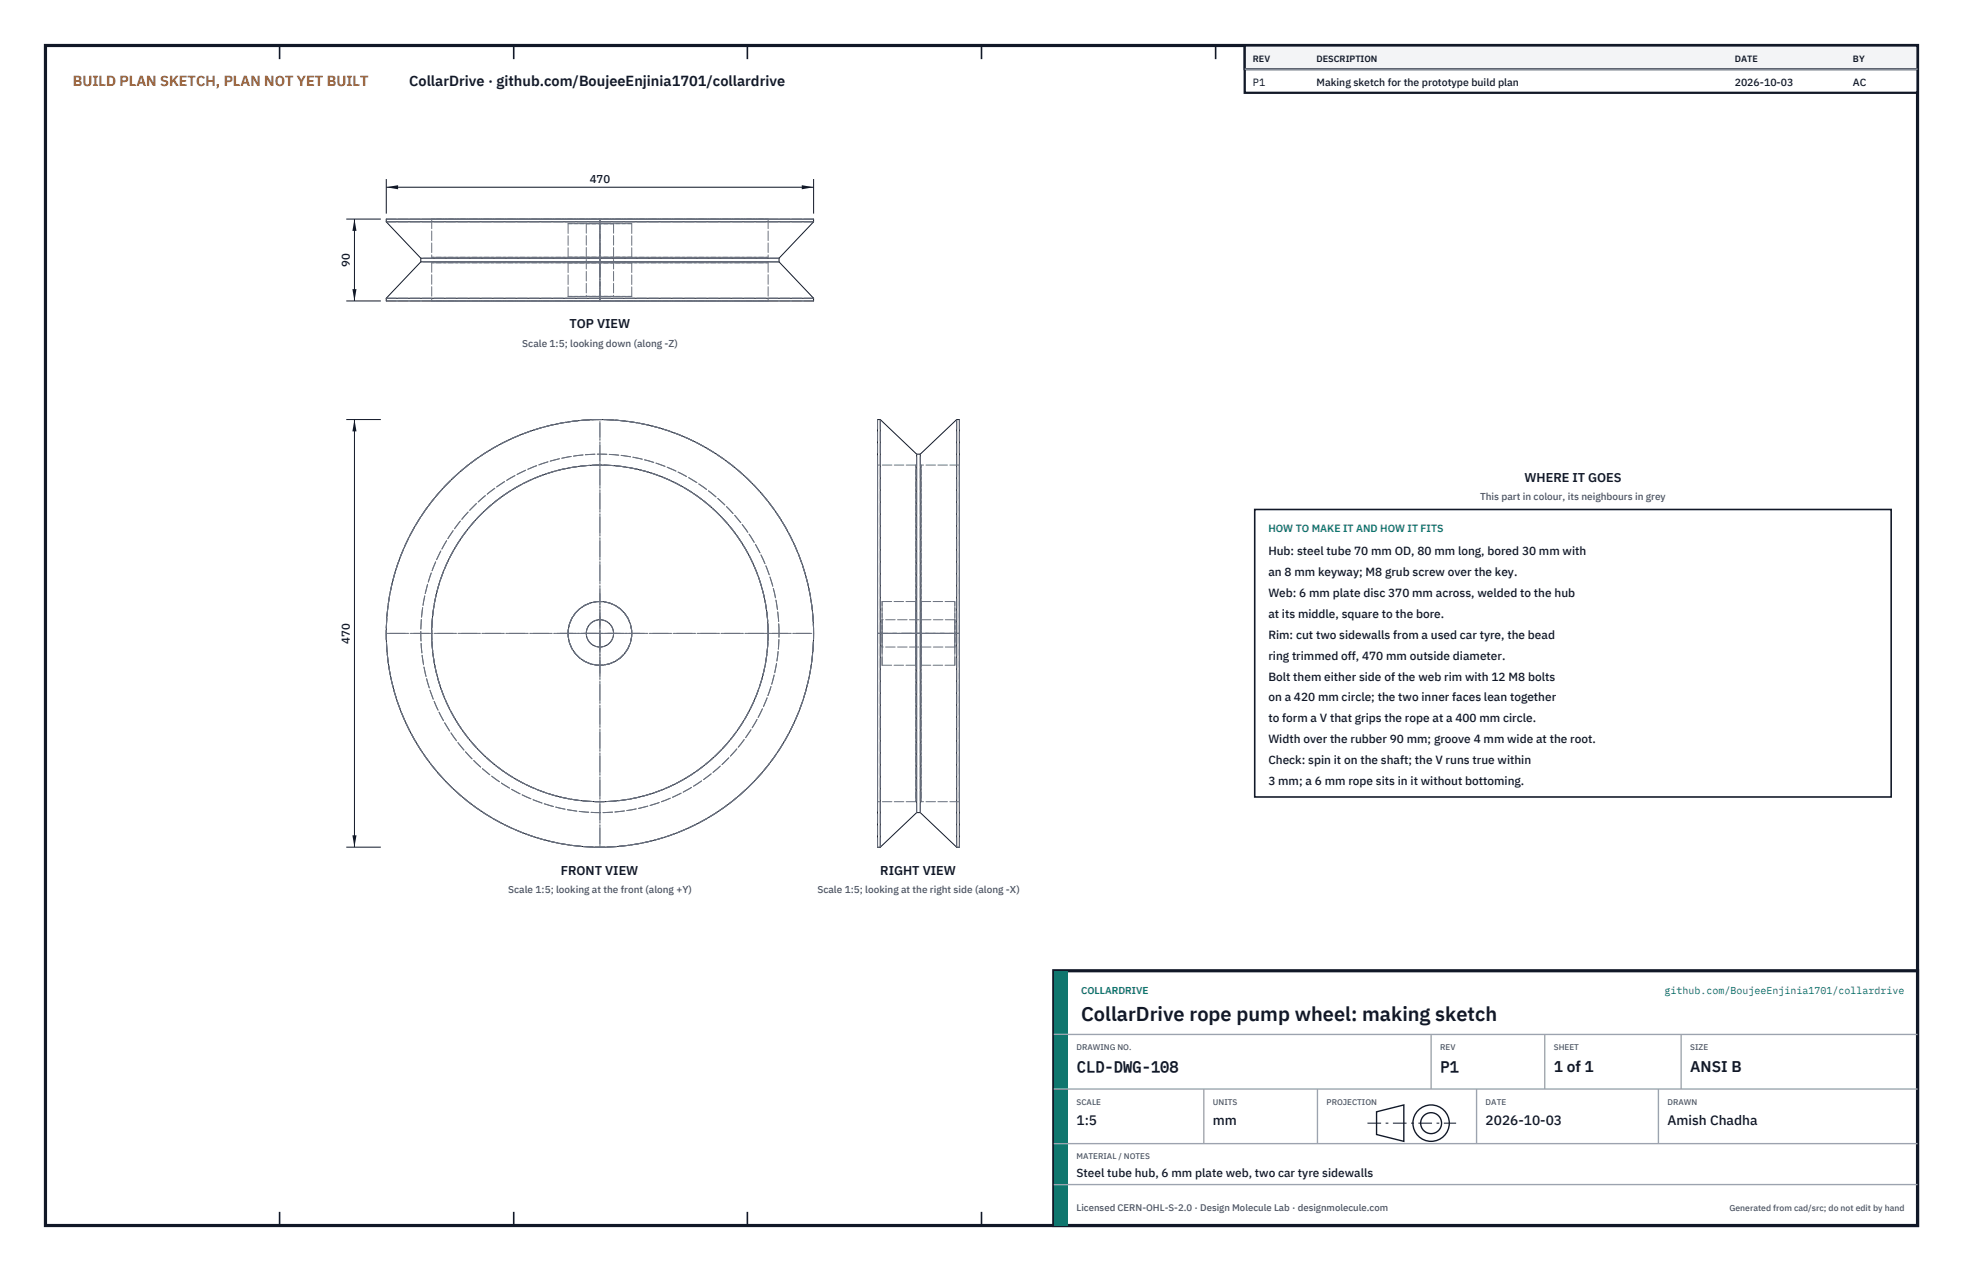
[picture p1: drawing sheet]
<svg xmlns="http://www.w3.org/2000/svg" width="432mm" height="279mm" viewBox="0 0 432 279" stroke-linecap="round" stroke-linejoin="round" font-family="sans-serif">
<defs><g id="words">
<text font-size="4.4" fill="#111827" x="237.8" y="224.4">CollarDrive rope pump wheel: making sketch</text>
<g font-size="3.4" fill="#111827">
<text x="236.8" y="235.6">CLD-DWG-108</text>
<text x="316.8" y="235.6">P1</text>
<text x="341.8" y="235.6">1 of 1</text>
<text x="371.8" y="235.6">ANSI B</text>
</g>
<text font-size="3.2" fill="#b45309" x="16" y="19">BUILD PLAN SKETCH, PLAN NOT YET BUILT</text>
<text font-size="3.2" fill="#111827" x="90" y="19">CollarDrive · github.com/BoujeeEnjinia1701/collardrive</text>
<g font-size="3" fill="#111827">
<text x="236.8" y="247.2">1:5</text>
<text x="266.8" y="247.2">mm</text>
<text x="326.8" y="247.2">2026-10-03</text>
<text x="366.8" y="247.2">Amish Chadha</text>
</g>
<g font-size="2.8" fill="#111827">
<text x="125.3" y="72.2">TOP VIEW</text>
<text x="335.3" y="106">WHERE IT GOES</text>
<text x="123.4" y="192.3">FRONT VIEW</text>
<text x="193.6" y="192.3">RIGHT VIEW</text>
</g>
<g font-size="2.6" fill="#111827">
<text x="279" y="122">Hub: steel tube 70 mm OD, 80 mm long, bored 30 mm with</text>
<text x="279" y="126.6">an 8 mm keyway; M8 grub screw over the key.</text>
<text x="279" y="131.2">Web: 6 mm plate disc 370 mm across, welded to the hub</text>
<text x="279" y="135.8">at its middle, square to the bore.</text>
<text x="279" y="140.4">Rim: cut two sidewalls from a used car tyre, the bead</text>
<text x="279" y="145">ring trimmed off, 470 mm outside diameter.</text>
<text x="279" y="149.6">Bolt them either side of the web rim with 12 M8 bolts</text>
<text x="279" y="154.2">on a 420 mm circle; the two inner faces lean together</text>
<text x="279" y="158.8">to form a V that grips the rope at a 400 mm circle.</text>
<text x="279" y="163.4">Width over the rubber 90 mm; groove 4 mm wide at the root.</text>
<text x="279" y="168">Check: spin it on the shaft; the V runs true within</text>
<text x="279" y="172.6">3 mm; a 6 mm rope sits in it without bottoming.</text>
<text x="236.8" y="258.8">Steel tube hub, 6 mm plate web, two car tyre sidewalls</text>
</g>
<g font-size="2.5" fill="#111827">
<text x="129.7" y="40.2">470</text>
<text x="77" y="58.7" transform="rotate(-90 77 58.7)">90</text>
<text x="77" y="141.5" transform="rotate(-90 77 141.5)">470</text>
</g>
<g font-size="2.3" fill="#111827">
<text x="275.6" y="18.8">P1</text>
<text x="289.6" y="18.8">Making sketch for the prototype build plan</text>
<text x="381.6" y="18.8">2026-10-03</text>
<text x="407.6" y="18.8">AC</text>
</g>
<text font-size="2.3" fill="#0f766e" x="279" y="117">HOW TO MAKE IT AND HOW IT FITS</text>
<g font-size="2.2" fill="#4b5563">
<text x="114.9" y="76.2">Scale 1:5; looking down (along -Z)</text>
<text x="325.6" y="110">This part in colour, its neighbours in grey</text>
<text x="111.8" y="196.3">Scale 1:5; looking at the front (along +Y)</text>
<text x="179.8" y="196.3">Scale 1:5; looking at the right side (along -X)</text>
</g>
<g font-size="2.2" fill="#0f766e">
<text x="237.8" y="218.4">COLLARDRIVE</text>
<text x="366.1" y="218.4">github.com/BoujeeEnjinia1701/collardrive</text>
</g>
<text font-size="2.1" fill="#4b5563" x="236.8" y="266.2">Licensed CERN-OHL-S-2.0 · Design Molecule Lab · designmolecule.com</text>
<g font-size="2" fill="#111827">
<text x="275.6" y="13.6">REV</text>
<text x="289.6" y="13.6">DESCRIPTION</text>
<text x="381.6" y="13.6">DATE</text>
<text x="407.6" y="13.6">BY</text>
</g>
<text font-size="1.9" fill="#4b5563" x="380.4" y="266.2">Generated from cad/src; do not edit by hand</text>
<g font-size="1.8" fill="#4b5563">
<text x="236.8" y="230.8">DRAWING NO.</text>
<text x="316.8" y="230.8">REV</text>
<text x="341.8" y="230.8">SHEET</text>
<text x="371.8" y="230.8">SIZE</text>
<text x="236.8" y="242.8">SCALE</text>
<text x="266.8" y="242.8">UNITS</text>
<text x="291.8" y="242.8">PROJECTION</text>
<text x="326.8" y="242.8">DATE</text>
<text x="366.8" y="242.8">DRAWN</text>
<text x="236.8" y="254.8">MATERIAL / NOTES</text>
</g>
</g></defs>
<path d="M10 10h411.8v259.4h-411.8z" fill="none" stroke="#111827" stroke-width=".7" stroke-linecap="butt"/>
<g fill="none" stroke="#111827" stroke-width=".35">
<path d="M61.5 10v3M113 10v3M164.4 10v3M215.9 10v3M267.4 10v3M318.9 10v3M370.3 10v3M61.5 266.4v3M113 266.4v3M164.4 266.4v3M215.9 266.4v3M267.4 266.4v3"/>
<path d="M318.9 266.4v3M370.3 266.4v3"/>
</g>
<g fill="none" stroke="#111727" stroke-width=".22">
<path d="M85 48.8v-.6h94v.6M85 48.8h94M85 48.8l7.6 8M92.6 57.6h78.8M92.6 56.8h78.8M92.6 57.6l-7.6 8M92.6 56.8v.8M171.4 57.6l7.6 8M171.4 56.8v.8M179 48.8l-7.6 8M85 65.6v.6h94v-.6M85 65.6h94"/>
<path d="M193.6 92.2h-.6v94h.6M193.6 92.2v94M193.6 92.2l8 7.6M201.6 99.8v78.8M201.6 99.8h.8M202.4 99.8v78.8M210.4 92.2v94M210.4 92.2h.6v94h-.6M210.4 92.2l-8 7.6M201.6 178.6l-8 7.6M201.6 178.6h.8M202.4 178.6l8 7.6"/>
<circle cx="132" cy="139.2" r="47"/>
<circle cx="132" cy="139.2" r="37"/>
<circle cx="132" cy="139.2" r="7"/>
<circle cx="132" cy="139.2" r="3"/>
</g>
<g fill="none" stroke="#6a7180" stroke-width=".22" stroke-dasharray="2.1 .5">
<path d="M95 57.8h74M95 48.2h74M95 56.6h74M95 57.8v8.4M95 48.2v8.4M125 57.8h14M125 56.6h14M125 49.2h14M125 56.6v-7.4M129 49.2h6M129 49.2v16M135 49.2h-6"/>
<path d="M135 49.2v16M139 57.8h-14M139 56.6h-14M139 49.2h-14M139 56.6v-7.4M169 57.8h-74M169 57.8v8.4M169 48.2h-74M169 56.6h-74M169 48.2v8.4M171.4 57.6h-78.8M171.4 56.8h-78.8"/>
<path d="M179 48.8h-94M179 48.2h-94M95 66.2h74M125 65.2h14M125 65.2v-7.4M129 65.2h6M135 65.2h-6M139 65.2h-14M139 65.2v-7.4M169 66.2h-74M179 66.2h-94M179 65.6h-94"/>
<path d="M193 102.2v37M201.4 102.2v37M201.4 102.2h-8.4M202.6 102.2v37M211 102.2v37M211 102.2h-8.4M193 139.2v37M194 139.2v3M194 136.2v3M194 139.2v7M194 132.2v7M194 132.2h7.4"/>
<path d="M201.4 139.2v7M201.4 132.2v7M201.4 139.2v37M202.6 139.2v37M202.6 139.2v7M202.6 132.2v7M202.6 132.2h7.4M210 139.2v7M210 132.2v7M210 139.2v3M210 136.2v3M210 136.2h-16"/>
<path d="M211 139.2v37M194 142.2v-6M194 146.2v-14M194 146.2h7.4M201.4 146.2v-14M202.6 146.2v-14M202.6 146.2h7.4M210 146.2v-14M210 142.2v-6M210 142.2h-16M193 176.2v-74M201.4 176.2v-74"/>
<path d="M201.4 176.2h-8.4M201.6 178.6v-78.8M202.4 178.6v-78.8M202.6 176.2v-74M211 176.2v-74M211 176.2h-8.4M193 186.2v-94M193.6 186.2v-94M210.4 186.2v-94M211 186.2v-94"/>
<circle cx="132" cy="139.2" r="47"/>
<circle cx="132" cy="139.2" r="39.4"/>
<circle cx="132" cy="139.2" r="37"/>
<circle cx="132" cy="139.2" r="7"/>
<circle cx="132" cy="139.2" r="3"/>
</g>
<g fill="none" stroke="#6a7180" stroke-width=".22" stroke-dasharray="4.2 .5 0 .5">
<path d="M132 59.1v-10.9M132 48.2v18M132 66.2v-11M132 66.2v-14.8M132 66.2v-18M132 62.9v-14.7M85 139.2h94M85.7 139.2h92.5M123.2 139.2h17.5M128.2 139.2h7.5M193 139.2h11M193 139.2h14.8"/>
<path d="M193 139.2h18M196.3 139.2h14.7M200.1 139.2h10.9M211 139.2h-18M132 148v-17.5M132 143v-7.5M132 186.2v-94M132 185.5v-92.5"/>
</g>
<path d="M85 39.4v7.6M179 39.4v7.6M85 41.2h94" fill="none" stroke="#111827" stroke-width=".22"/>
<path d="M85 41.2l2.6-.5v.9zM176.4 40.7v.9l2.6-.4z" fill="#111827"/>
<path d="M76.2 48.2h7.6M78 48.2v18M76.2 66.2h7.6" fill="none" stroke="#111827" stroke-width=".22"/>
<path d="M78 48.2l-.5 2.6h.9zM77.5 63.6h.9l-.4 2.6z" fill="#111827"/>
<path d="M76.2 92.2h7.6M78 92.2v94M76.2 186.2h7.6" fill="none" stroke="#111827" stroke-width=".22"/>
<path d="M78 92.2l-.5 2.6h.9zM77.5 183.6h.9l-.4 2.6z" fill="#111827"/>
<path d="M276 112h140v63.2h-140z" fill="#fff" stroke="#111827" stroke-width=".35"/>
<path d="M273.8 10h148v10.4h-148z" fill="#fff" stroke="#111827" stroke-width=".5"/>
<path d="M273.8 10h148v5.2h-148z" fill="#f3f4f6" stroke="#111827" stroke-width=".5"/>
<path d="M273.8 15.2h148" fill="none" stroke="#9ca3af" stroke-width=".3"/>
<path d="M231.8 213.4h190v56h-190z" fill="#fff" stroke="#111827" stroke-width=".7" stroke-linecap="butt"/>
<path d="M231.8 213.4h3v56h-3z" fill="#0f766e"/>
<path d="M231.8 227.4h190M231.8 239.4h190M264.8 239.4v12M289.8 239.4v12M314.8 227.4v12M324.8 239.4v12M339.8 227.4v12M364.8 239.4v12M369.8 227.4v12M231.8 251.4h190M231.8 260.4h190" fill="none" stroke="#9ca3af" stroke-width=".3"/>
<g fill="none" stroke="#111827" stroke-width=".3">
<path d="M302.8 244.4l6-1.5v8l-6-1.5z"/>
<circle cx="314.8" cy="246.9" r="4"/>
<circle cx="314.8" cy="246.9" r="2.3"/>
</g>
<path d="M300.8 246.9h19.5" fill="none" stroke="#111827" stroke-width=".22" stroke-dasharray="3 1 .6 1" stroke-linecap="butt"/>
<use href="#words"/>
</svg>
